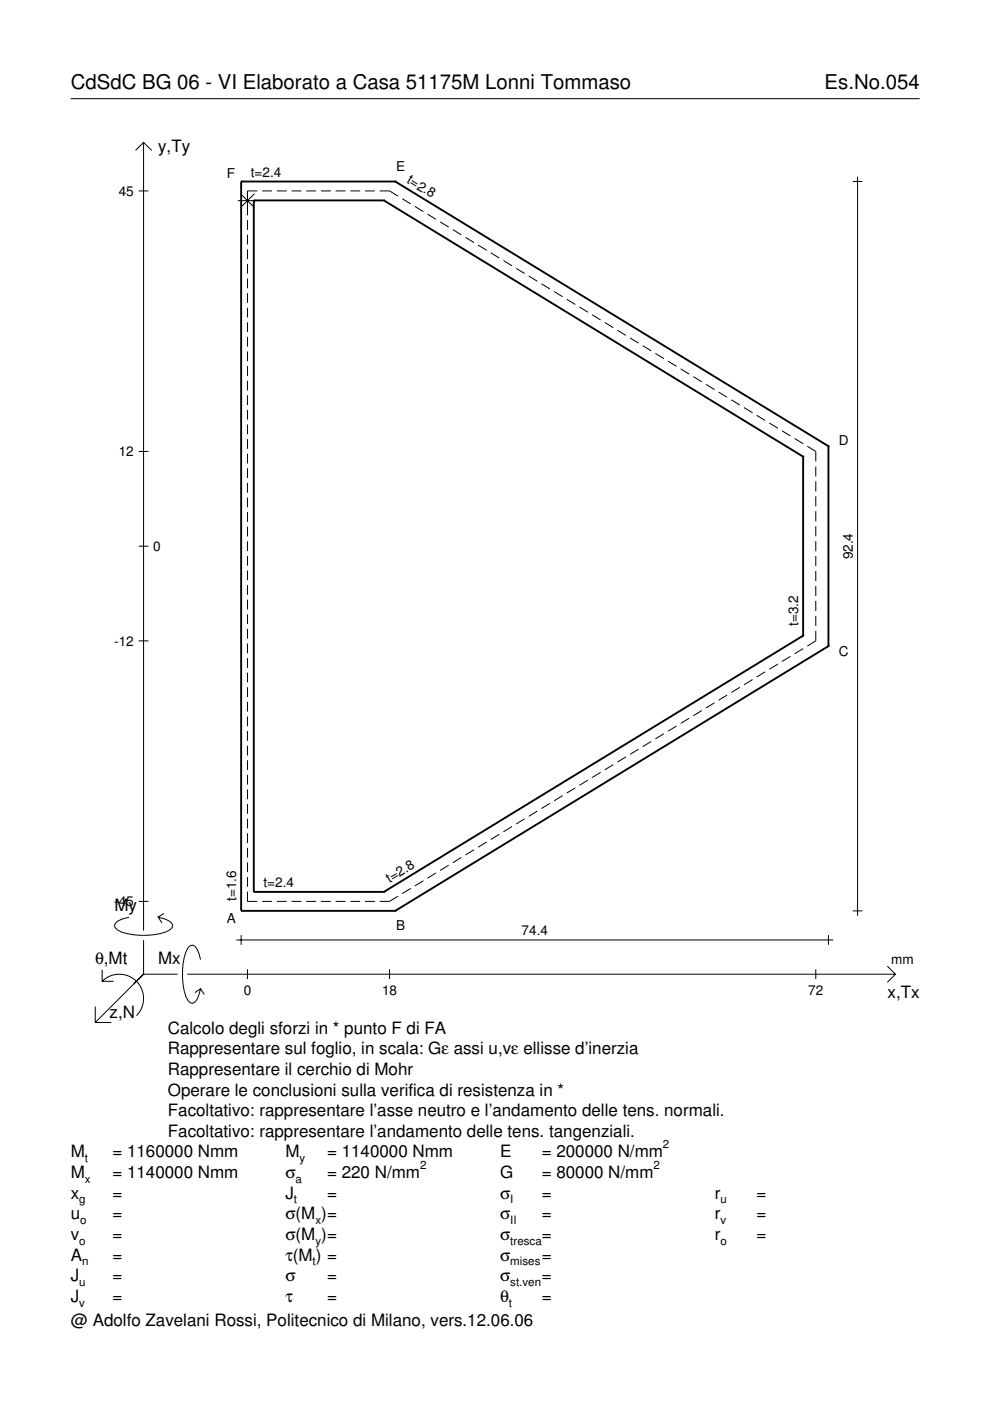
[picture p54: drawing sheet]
<svg xmlns="http://www.w3.org/2000/svg" width="210mm" height="297mm" viewBox="0 0 210 297" stroke-linecap="round" stroke-linejoin="round" font-family="sans-serif">
<defs><g id="words">
<g font-size="4.3">
<text x="15" y="18.9">CdSdC BG 06 - VI Elaborato a Casa 51175M Lonni Tommaso</text>
<text x="174.8" y="18.9">Es.No.054</text>
</g>
<g font-size="3.6">
<text x="33.5" y="32.3">y,Ty</text>
<text x="24.3" y="193.2">My</text>
<text x="20.1" y="204.5">θ,Mt</text>
<text x="33.5" y="204.5">Mx</text>
<text x="23.2" y="215.8">z,N</text>
<text x="188.2" y="211.7">x,Tx</text>
<text x="35.6" y="219.2">Calcolo degli sforzi in * punto F di FA</text>
<text x="35.6" y="227.9">Rappresentare il cerchio di Mohr</text>
<text x="35.6" y="223.5">Rappresentare sul foglio, in scala: Gε assi u,vε ellisse d’inerzia</text>
<text x="35.6" y="232.3">Operare le conclusioni sulla verifica di resistenza in *</text>
<text x="35.6" y="236.7">Facoltativo: rappresentare l’asse neutro e l’andamento delle tens. normali.</text>
<text x="15" y="245.4">M</text>
<text x="23.8" y="245.4">= 1160000 Nmm</text>
<text x="35.6" y="241">Facoltativo: rappresentare l’andamento delle tens. tangenziali.</text>
<text x="60.5" y="245.4">M</text>
<text x="69.3" y="245.4">= 1140000 Nmm</text>
<text x="106" y="245.4">E</text>
<text x="114.9" y="245.4">= 200000 N/mm</text>
<text x="15" y="249.8">M</text>
<text x="23.8" y="249.8">= 1140000 Nmm</text>
<text x="60.5" y="249.8">σ</text>
<text x="69.3" y="249.8">= 220 N/mm</text>
<text x="106" y="249.8">G</text>
<text x="114.9" y="249.8">= 80000 N/mm</text>
<text x="15" y="254.2">x</text>
<text x="23.8" y="254.2">=</text>
<text x="60.5" y="254.2">J</text>
<text x="69.3" y="254.2">=</text>
<text x="106" y="254.2">σ</text>
<text x="114.9" y="254.2">=</text>
<text x="151.5" y="254.2">r</text>
<text x="160.4" y="254.2">=</text>
<text x="15" y="258.5">u</text>
<text x="15" y="262.9">v</text>
<text x="23.8" y="258.5">=</text>
<text x="23.8" y="262.9">=</text>
<text x="60.5" y="262.9">σ(M )=</text>
<text x="60.5" y="258.5">σ(M )=</text>
<text x="106" y="258.5">σ</text>
<text x="106" y="262.9">σ</text>
<text x="114.9" y="258.5">=</text>
<text x="114.9" y="262.9">=</text>
<text x="151.5" y="258.5">r</text>
<text x="151.5" y="262.9">r</text>
<text x="160.4" y="258.5">=</text>
<text x="160.4" y="262.9">=</text>
<text x="15" y="267.3">A</text>
<text x="23.8" y="267.3">=</text>
<text x="60.5" y="267.3">τ(M ) =</text>
<text x="106" y="267.3">σ</text>
<text x="114.9" y="267.3">=</text>
<text x="15" y="271.7">J</text>
<text x="23.8" y="271.7">=</text>
<text x="60.5" y="271.7">σ</text>
<text x="69.3" y="271.7">=</text>
<text x="106" y="271.7">σ</text>
<text x="114.9" y="271.7">=</text>
<text x="15" y="281.2">@ Adolfo Zavelani Rossi, Politecnico di Milano, vers.12.06.06</text>
<text x="15" y="276">J</text>
<text x="23.8" y="276">=</text>
<text x="60.5" y="276">τ</text>
<text x="69.3" y="276">=</text>
<text x="106" y="276">θ</text>
<text x="114.9" y="276">=</text>
</g>
<g font-size="2.9">
<text x="25.2" y="41.5">45</text>
<text x="48.1" y="37.7">F</text>
<text x="53.2" y="37.5">t=2.4</text>
<text x="84" y="36.2">E</text>
<text x="86.1" y="38.7" transform="rotate(31 86.1 38.7)">t=2.8</text>
<text x="177.9" y="94.3">D</text>
<text x="25.2" y="96.7">12</text>
<text x="32.5" y="116.8">0</text>
<text x="180.8" y="118.6" transform="rotate(-90 180.8 118.6)">92.4</text>
<text x="24.2" y="136.9">-12</text>
<text x="169.3" y="132.7" transform="rotate(-90 169.3 132.7)">t=3.2</text>
<text x="177.9" y="139.1">C</text>
<text x="50.1" y="191.1" transform="rotate(-90 50.1 191.1)">t=1.6</text>
<text x="55.9" y="188.1">t=2.4</text>
<text x="82.6" y="187.2" transform="rotate(-31 82.6 187.2)">t=2.8</text>
<text x="24.2" y="192.1">-45</text>
<text x="48.1" y="195.7">A</text>
<text x="84" y="197.2">B</text>
<text x="110.6" y="198.3">74.4</text>
<text x="189" y="204.5">mm</text>
<text x="51.7" y="210.9">0</text>
<text x="81" y="210.9">18</text>
<text x="171.4" y="210.9">72</text>
</g>
<g font-size="2.4">
<text x="140.6" y="243.4">2</text>
<text x="18" y="246.4">t</text>
<text x="18" y="250.8">x</text>
<text x="62.7" y="250.8">a</text>
<text x="63.5" y="246.4">y</text>
<text x="89.1" y="247.8">2</text>
<text x="138.6" y="247.8">2</text>
<text x="16.8" y="255.2">g</text>
<text x="62.3" y="255.2">t</text>
<text x="108.2" y="255.2">I</text>
<text x="152.7" y="255.2">u</text>
<text x="16.8" y="263.9">o</text>
<text x="17" y="259.5">o</text>
<text x="66.9" y="259.5">x</text>
<text x="66.9" y="263.9">y</text>
<text x="108.2" y="259.5">II</text>
<text x="108.2" y="263.9">tresca</text>
<text x="152.7" y="259.5">v</text>
<text x="152.7" y="263.9">o</text>
<text x="17.4" y="268.3">n</text>
<text x="66.3" y="268.3">t</text>
<text x="108.2" y="268.3">mises</text>
<text x="16.8" y="272.7">u</text>
<text x="108.2" y="272.7">st.ven</text>
<text x="16.8" y="277">v</text>
<text x="107.9" y="277">t</text>
</g>
</g></defs>
<g fill="none" stroke="#000" stroke-width=".21">
<path d="M15 20.9h180M28.7 31.9l1.7-1.7 1.8 1.7M30.4 30.2v167.1M180.8 38.5h2.1M181.8 37.5v156.7M29.4 40.5h2.1M50.4 42.5h4.1M51 41.1l2.9 2.9M52.5 46.7v2M52.5 49.8v2M52.5 52.9v2M52.5 56v2"/>
<path d="M52.5 59.1v2M53.9 41.1l-2.9 2.9M54.6 40.5h-2.1v5.1M55.6 40.5h2.1M58.7 40.5h2.1M61.8 40.5h2.1M64.9 40.5h2.1M68 40.5h2.1M71.2 40.5h2M74.3 40.5h2.1M77.4 40.5h2.1M80.5 40.5h2.1l1.8 1.1"/>
<path d="M85.3 42.1l1.8 1.1M88 43.8l1.8 1.1M90.6 45.4l1.8 1.1M93.3 47l1.8 1.2M96 48.7l1.8 1.1M98.7 50.3l1.8 1.1M101.4 52l1.8 1.1M104.1 53.6l1.8 1.1M106.7 55.2l1.9 1.2M109.4 56.9l1.8 1.1M112.1 58.5l1.8 1.1M52.5 62.2v2"/>
<path d="M52.5 65.2v2.1M52.5 68.3v2.1M52.5 71.4v2.1M52.5 74.5v2.1M52.5 77.6v2.1M114.8 60.2l1.8 1.1M117.5 61.8l1.8 1.1M120.2 63.5l1.8 1.1M122.9 65.1l1.8 1.1M125.5 66.7l1.8 1.1M128.2 68.4l1.8 1.1M130.9 70l1.8 1.1"/>
<path d="M133.6 71.7l1.8 1.1M136.3 73.3l1.8 1.1M139 74.9l1.8 1.1M141.6 76.6l1.8 1.1M144.3 78.2l1.8 1.1M147 79.9l1.8 1.1M29.4 95.7h2.1M52.5 80.7v2.1M52.5 83.8v2.1M52.5 86.9v2.1M52.5 90v2.1M52.5 93.1v2.1"/>
<path d="M52.5 96.2v2.1M52.5 99.3v2.1M149.7 81.5l1.8 1.1M152.4 83.1l1.8 1.1M155.1 84.8l1.8 1.1M157.7 86.4l1.8 1.1M160.4 88.1l1.8 1.1M163.1 89.7l1.8 1.1M165.8 91.3l1.8 1.1M168.5 93l1.8 1.1M171.2 94.6l1.8 1.1v2.2M173 98.9v2.1"/>
<path d="M29.4 115.8h2.1M52.5 102.4v2.1M52.5 105.5v2M52.5 108.6v2M52.5 111.7v2M52.5 114.8v2M52.5 117.9v2M173 102.1v2.1M173 105.2v2.2M173 108.4v2.1M173 111.6v2.1M173 114.7v2.2"/>
<path d="M173 117.9v2.1M29.4 135.9h2.1M52.5 121v2M52.5 124.1v2M52.5 127.1v2.1M52.5 130.2v2.1M52.5 133.3v2.1M52.5 136.4v2.1M52.5 139.5v2.1M167.6 139.2l-1.8 1.1M170.3 137.5l-1.8 1.1M173 121.1v2.1"/>
<path d="M173 124.2v2.2M173 127.4v2.1M173 130.6v2.1M173 133.7v2.2l-1.8 1.1M52.5 142.6v2.1M52.5 145.7v2.1M52.5 148.8v2.1M52.5 151.9v2.1M52.5 155v2.1M52.5 158.1v2.1M135.4 158.8l-1.8 1.1M138.1 157.2l-1.8 1.1"/>
<path d="M140.8 155.6l-1.8 1.1M143.4 153.9l-1.8 1.1M146.1 152.3l-1.8 1.1M148.8 150.6l-1.8 1.1M151.5 149l-1.8 1.1M154.2 147.4l-1.8 1.1M156.9 145.7l-1.8 1.1M159.5 144.1l-1.8 1.1M162.2 142.4l-1.8 1.1M164.9 140.8l-1.8 1.1M52.5 161.2v2.1M52.5 164.3v2.1"/>
<path d="M52.5 167.4v2M52.5 170.5v2M52.5 173.6v2M52.5 176.7v2M52.5 179.8v2M103.2 178.5l-1.8 1.1M105.9 176.9l-1.8 1.1M108.6 175.2l-1.9 1.2M111.2 173.6l-1.8 1.1M113.9 172l-1.8 1.1M116.6 170.3l-1.8 1.1M119.3 168.7l-1.8 1.1"/>
<path d="M122 167l-1.8 1.1M124.7 165.4l-1.8 1.1M127.3 163.8l-1.8 1.1M130 162.1l-1.8 1.1M132.7 160.5l-1.8 1.1M27.3 194.5a3.6 3.6 0 0 0-3 1.7l.1 .5a5.6 5.6 0 0 0 3.8 1.5 13.4 13.4 0 0 0 7.8-1l.5-.5 .1-.5a3.6 3.6 0 0 0-3.1-1.7l.8 1.2M29.4 191.1h2.1M30.4 199.3v7.3M34.7 193.7l-1.2 .8M50.1 199.3h126.6M51.1 198.3v2M52.5 189v2.1h2.1"/>
<path d="M52.5 182.9v2M52.5 186v2M55.6 191.1h2.1M58.7 191.1h2.1M61.8 191.1h2.1M64.9 191.1h2.1M68 191.1h2.1M71.2 191.1h2M74.3 191.1h2.1M77.4 191.1h2.1M84.4 190l-1.8 1.1h-2.1M87.1 188.4l-1.8 1.1"/>
<path d="M89.8 186.7l-1.8 1.1M92.4 185.1l-1.8 1.1M95.1 183.4l-1.8 1.2M97.8 181.8l-1.8 1.1M100.5 180.2l-1.8 1.1M175.6 198.3v2M180.8 193.1h2.1M20.2 213.4v3.4h3.4M21.7 208.1a5.1 5.1 0 0 1 7.2 0 5.1 5.1 0 0 1 0 7.2M21.7 205.6v2.5h2.4M30.4 206.6l-10.2 10.2M30.4 206.6h7.2"/>
<path d="M39.7 206.6h150.1M42.5 203.5a3.6 3.6 0 0 0-1.7-3.1l-.5 .1a5.7 5.7 0 0 0-1.5 3.8 13.3 13.3 0 0 0 1 7.8l.5 .5 .5 .1a3.6 3.6 0 0 0 1.7-3.1l-1.2 .9M42.5 209.6l.8 1.3M52.5 205.5v2.1M82.6 205.5v2.1M173 205.5v2.1M188.1 204.8l1.7 1.8-1.7 1.7"/>
</g>
<g fill="none" stroke="#000" stroke-width=".4">
<path d="M51.1 38.5h.1M51.1 38.5h32.7M51.1 38.5v154.6M83.8 38.5h.1M83.8 38.5l91.8 56.1M53.8 42.5h.1M53.8 42.5h27.6M53.8 42.5v146.6M81.4 42.5h.1M81.4 42.5l88.9 54.3M170.3 96.8h.1M170.3 96.8v38"/>
<path d="M175.6 94.6h.1M175.6 94.6v42.4M170.3 134.8h.1M170.3 134.8l-88.9 54.3M175.6 137h.1M175.6 137l-91.8 56.1M51.1 193.1h.1M51.1 193.1h32.7M53.8 189.1h.1M53.8 189.1h27.6M81.4 189.1h.1M83.8 193.1h.1"/>
</g>
<use href="#words"/>
</svg>
